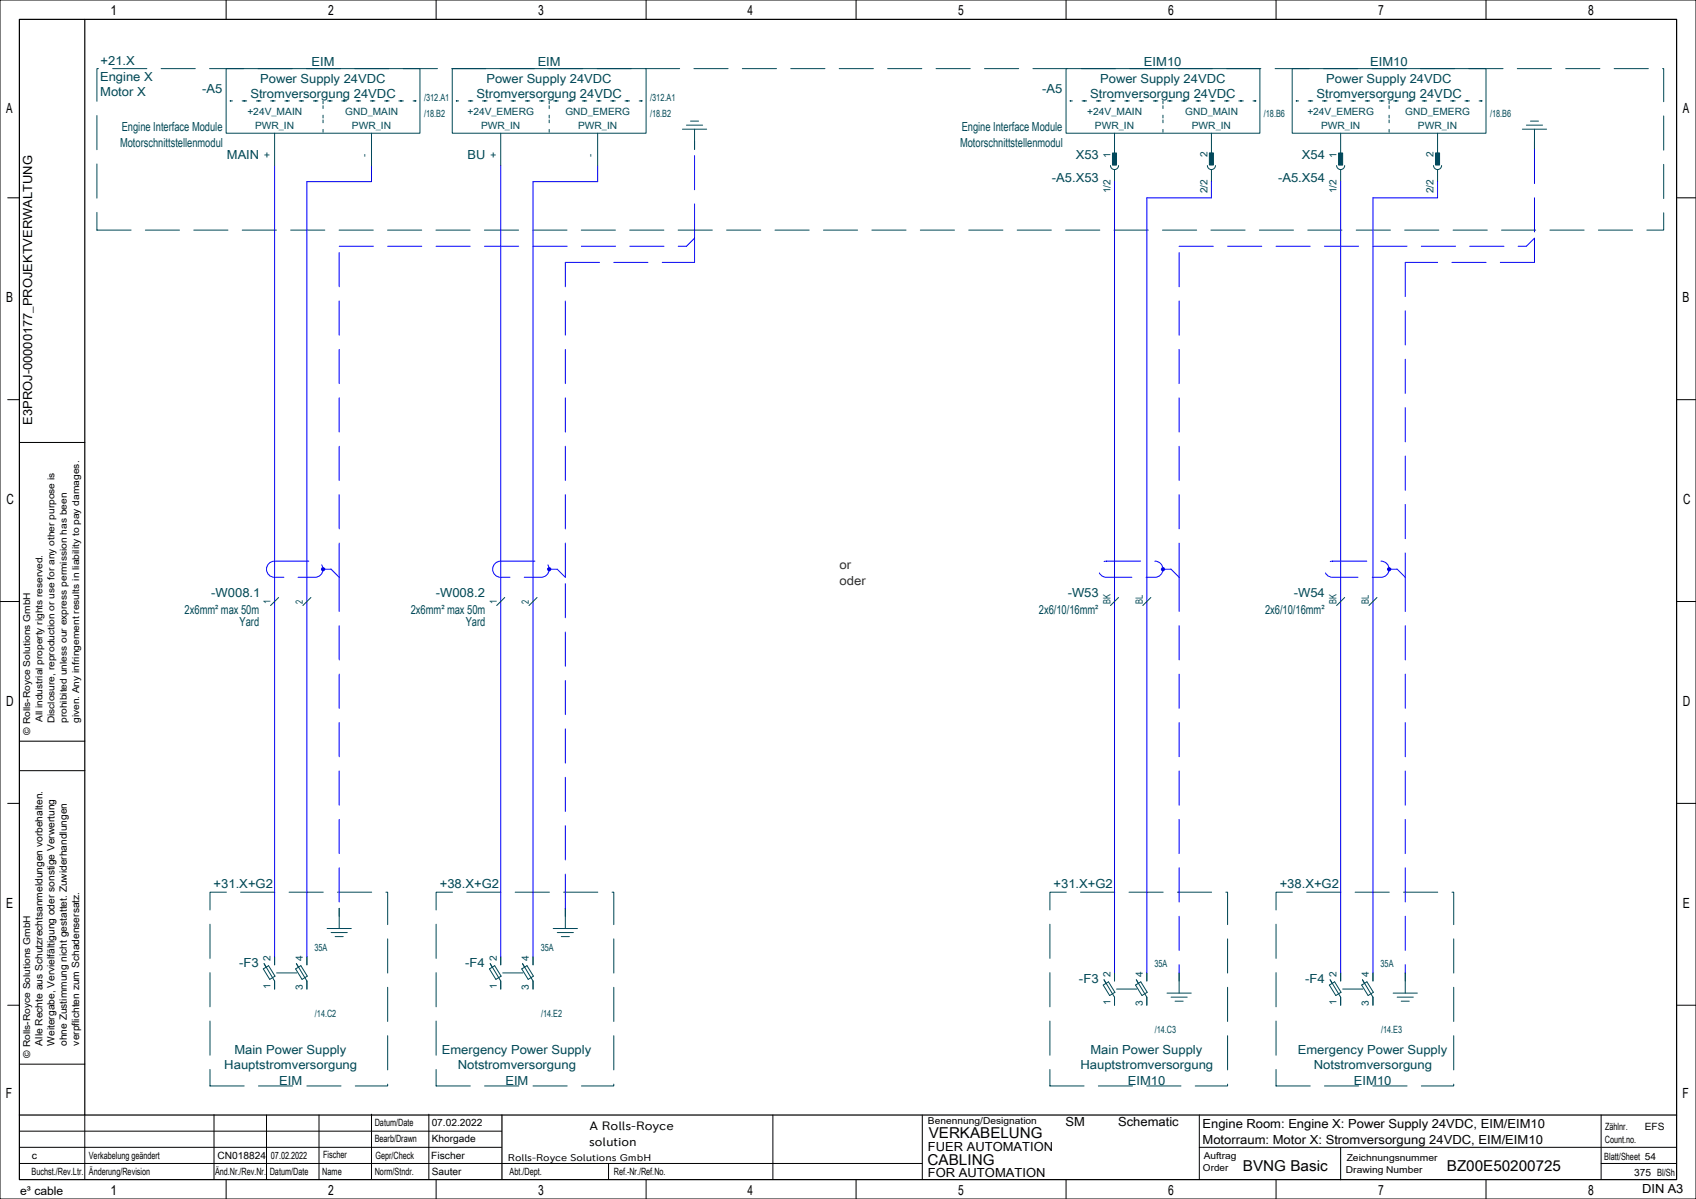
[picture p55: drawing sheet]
<svg xmlns="http://www.w3.org/2000/svg" width="420mm" height="297mm" viewBox="0 0 420 297" stroke-linecap="round" stroke-linejoin="round" font-family="sans-serif">
<defs><g id="words">
<g font-size="3.7">
<text x="230" y="282">VERKABELUNG</text>
<text x="229.7" y="288.5">CABLING</text>
<text x="307.8" y="290">BVNG Basic</text>
<text x="358.3" y="290">BZ00E50200725</text>
</g>
<g font-size="3.5">
<text x="27.3" y="3.8">1</text>
<text x="81.3" y="3.8">2</text>
<text x="133.3" y="3.8">3</text>
<text x="185.1" y="3.8">4</text>
<text x="237.3" y="3.8">5</text>
<text x="289.3" y="3.8">6</text>
<text x="341.3" y="3.8">7</text>
<text x="393.3" y="3.8">8</text>
<text x="1.5" y="28.1">A</text>
<text x="416.7" y="28.1">A</text>
<text x="1.5" y="74.9">B</text>
<text x="416.7" y="74.9">B</text>
<text x="1.6" y="124.9">C</text>
<text x="416.8" y="124.9">C</text>
<text x="1.5" y="174.9">D</text>
<text x="416.7" y="174.9">D</text>
<text x="1.5" y="224.9">E</text>
<text x="416.7" y="224.9">E</text>
<text x="1.5" y="271.9">F</text>
<text x="416.7" y="271.9">F</text>
<text x="27.3" y="296">1</text>
<text x="81.3" y="296">2</text>
<text x="133.3" y="296">3</text>
<text x="185.1" y="296">4</text>
<text x="237.3" y="296">5</text>
<text x="289.3" y="296">6</text>
<text x="341.3" y="296">7</text>
<text x="393.3" y="296">8</text>
</g>
<g font-size="3.1" fill="#004855">
<text x="24.9" y="16">+21.X</text>
<text x="77.2" y="16.2">EIM</text>
<text x="133.1" y="16.2">EIM</text>
<text x="283.3" y="16.2">EIM10</text>
<text x="339.3" y="16.2">EIM10</text>
<text x="24.8" y="20">Engine X</text>
<text x="24.8" y="23.9">Motor X</text>
<text x="50.1" y="23">-A5</text>
<text x="64.5" y="20.5">Power Supply 24VDC</text>
<text x="120.4" y="20.5">Power Supply 24VDC</text>
<text x="258.1" y="23">-A5</text>
<text x="272.4" y="20.5">Power Supply 24VDC</text>
<text x="328.4" y="20.5">Power Supply 24VDC</text>
<text x="62" y="24.4">Stromversorgung 24VDC</text>
<text x="118" y="24.4">Stromversorgung 24VDC</text>
<text x="270" y="24.4">Stromversorgung 24VDC</text>
<text x="326" y="24.4">Stromversorgung 24VDC</text>
<text x="30.2" y="32.5">Engine Interface Module</text>
<text x="238.2" y="32.5">Engine Interface Module</text>
<text x="29.7" y="36.4">Motorschnittstellenmodul</text>
<text x="56.2" y="39.5">MAIN</text>
<text x="115.8" y="39.5">BU</text>
<text x="237.7" y="36.4">Motorschnittstellenmodul</text>
<text x="266.4" y="39.5">X53</text>
<text x="322.4" y="39.5">X54</text>
<text x="260.5" y="45">-A5.X53</text>
<text x="316.5" y="45">-A5.X54</text>
<text x="52.3" y="148">-W008.1</text>
<text x="107.9" y="148">-W008.2</text>
<text x="264.4" y="148">-W53</text>
<text x="320.4" y="148">-W54</text>
<text x="45.7" y="152">2x6mm² max 50m</text>
<text x="59.3" y="155">Yard</text>
<text x="101.7" y="152">2x6mm² max 50m</text>
<text x="115.3" y="155">Yard</text>
<text x="257.3" y="152">2x6/10/16mm²</text>
<text x="313.3" y="152">2x6/10/16mm²</text>
<text x="52.9" y="220">+31.X+G2</text>
<text x="108.9" y="220">+38.X+G2</text>
<text x="260.9" y="220">+31.X+G2</text>
<text x="316.9" y="220">+38.X+G2</text>
<text x="59.2" y="239.5">-F3</text>
<text x="115.2" y="239.5">-F4</text>
<text x="267.2" y="243.5">-F3</text>
<text x="323.2" y="243.5">-F4</text>
<text x="58" y="261">Main Power Supply</text>
<text x="109.4" y="261">Emergency Power Supply</text>
<text x="270" y="261">Main Power Supply</text>
<text x="321.4" y="261">Emergency Power Supply</text>
<text x="55.6" y="264.9">Hauptstromversorgung</text>
<text x="69.2" y="268.7">EIM</text>
<text x="113.3" y="264.9">Notstromversorgung</text>
<text x="125.2" y="268.7">EIM</text>
<text x="267.5" y="264.9">Hauptstromversorgung</text>
<text x="279.3" y="268.7">EIM10</text>
<text x="325.4" y="264.9">Notstromversorgung</text>
<text x="335.3" y="268.7">EIM10</text>
</g>
<g font-size="3.1">
<text x="8" y="105.2" transform="rotate(-90 8 105.2)">E3PROJ-00000177_PROJEKTVERWALTUNG</text>
<text x="263.9" y="279">SM</text>
<text x="276.9" y="279">Schematic</text>
<text x="297.8" y="279.5">Engine Room: Engine X: Power Supply 24VDC, EIM/EIM10</text>
<text x="229.8" y="285">FUER AUTOMATION</text>
<text x="297.8" y="283.4">Motorraum: Motor X: Stromversorgung 24VDC, EIM/EIM10</text>
<text x="229.8" y="291.5">FOR AUTOMATION</text>
<text x="406.7" y="295.5">DIN A3</text>
</g>
<g font-size="3.1" fill="#6d2400">
<text x="207.9" y="141">or</text>
<text x="207.9" y="144.9">oder</text>
</g>
<g font-size="3">
<text x="146" y="280">A Rolls-Royce</text>
<text x="145.9" y="284">solution</text>
</g>
<text font-size="2.9" x="5" y="296">e³ cable</text>
<g font-size="2.5" fill="#004855">
<text x="61.2" y="28.5">+24V_MAIN</text>
<text x="85.5" y="28.5">GND_MAIN</text>
<text x="105" y="25">/312.A1</text>
<text x="105" y="29">/18.B2</text>
<text x="115.7" y="28.5">+24V_EMERG</text>
<text x="140" y="28.5">GND_EMERG</text>
<text x="161" y="25">/312.A1</text>
<text x="161" y="29">/18.B2</text>
<text x="269.2" y="28.5">+24V_MAIN</text>
<text x="293.5" y="28.5">GND_MAIN</text>
<text x="313" y="29">/18.B6</text>
<text x="323.8" y="28.5">+24V_EMERG</text>
<text x="348" y="28.5">GND_EMERG</text>
<text x="369" y="29">/18.B6</text>
<text x="63.2" y="32">PWR_IN</text>
<text x="87.1" y="32">PWR_IN</text>
<text x="119.1" y="32">PWR_IN</text>
<text x="143.2" y="32">PWR_IN</text>
<text x="271.1" y="32">PWR_IN</text>
<text x="295.2" y="32">PWR_IN</text>
<text x="327.1" y="32">PWR_IN</text>
<text x="351.2" y="32">PWR_IN</text>
<text x="67" y="39.1" transform="rotate(-90 67 39.1)">+</text>
<text x="91" y="39" transform="rotate(-90 91 39)">-</text>
<text x="123" y="39.1" transform="rotate(-90 123 39.1)">+</text>
<text x="147" y="39" transform="rotate(-90 147 39)">-</text>
<text x="275" y="39.2" transform="rotate(-90 275 39.2)">1</text>
<text x="299" y="39" transform="rotate(-90 299 39)">2</text>
<text x="331" y="39.2" transform="rotate(-90 331 39.2)">1</text>
<text x="355" y="39" transform="rotate(-90 355 39)">2</text>
<text x="275" y="47.9" transform="rotate(-90 275 47.9)">1/2</text>
<text x="299" y="47.9" transform="rotate(-90 299 47.9)">2/2</text>
<text x="331" y="47.9" transform="rotate(-90 331 47.9)">1/2</text>
<text x="355" y="47.9" transform="rotate(-90 355 47.9)">2/2</text>
<text x="67" y="149.7" transform="rotate(-90 67 149.7)">1</text>
<text x="75" y="149.5" transform="rotate(-90 75 149.5)">2</text>
<text x="123" y="149.7" transform="rotate(-90 123 149.7)">1</text>
<text x="131" y="149.5" transform="rotate(-90 131 149.5)">2</text>
<text x="275" y="149.7" transform="rotate(-90 275 149.7)">BK</text>
<text x="283" y="149.7" transform="rotate(-90 283 149.7)">BL</text>
<text x="331" y="149.7" transform="rotate(-90 331 149.7)">BK</text>
<text x="339" y="149.7" transform="rotate(-90 339 149.7)">BL</text>
<text x="67" y="238" transform="rotate(-90 67 238)">2</text>
<text x="75" y="238" transform="rotate(-90 75 238)">4</text>
<text x="77.9" y="235.5">35A</text>
<text x="123" y="238" transform="rotate(-90 123 238)">2</text>
<text x="131" y="238" transform="rotate(-90 131 238)">4</text>
<text x="133.9" y="235.5">35A</text>
<text x="285.9" y="239.5">35A</text>
<text x="341.9" y="239.5">35A</text>
<text x="67" y="245" transform="rotate(-90 67 245)">1</text>
<text x="75" y="245.3" transform="rotate(-90 75 245.3)">3</text>
<text x="123" y="245" transform="rotate(-90 123 245)">1</text>
<text x="131" y="245.3" transform="rotate(-90 131 245.3)">3</text>
<text x="275" y="242" transform="rotate(-90 275 242)">2</text>
<text x="283" y="242" transform="rotate(-90 283 242)">4</text>
<text x="331" y="242" transform="rotate(-90 331 242)">2</text>
<text x="339" y="242" transform="rotate(-90 339 242)">4</text>
<text x="275" y="249" transform="rotate(-90 275 249)">1</text>
<text x="283" y="249.3" transform="rotate(-90 283 249.3)">3</text>
<text x="331" y="249" transform="rotate(-90 331 249)">1</text>
<text x="339" y="249.3" transform="rotate(-90 339 249.3)">3</text>
<text x="78" y="252">/14.C2</text>
<text x="134" y="252">/14.E2</text>
<text x="286" y="256">/14.C3</text>
<text x="342" y="256">/14.E3</text>
</g>
<g font-size="2.5">
<text x="10.5" y="259" transform="rotate(-90 10.5 259)">Alle Rechte aus Schutzrechtsanmeldungen vorbehalten.</text>
<text x="13.5" y="259" transform="rotate(-90 13.5 259)">Weitergabe, Vervielfältigung oder sonstige Verwertung</text>
<text x="16.6" y="259.1" transform="rotate(-90 16.6 259.1)">ohne Zustimmung nicht gestattet. Zuwiderhandlungen</text>
<text x="19.6" y="259" transform="rotate(-90 19.6 259)">verpflichten zum Schadensersatz.</text>
<text x="92.8" y="279">Datum/Date</text>
<text x="106.9" y="279">07.02.2022</text>
<text x="397.5" y="280">Zählnr.</text>
<text x="407.3" y="280">EFS</text>
<text x="7.9" y="287">c</text>
<text x="22" y="287">Verkabelung geändert</text>
<text x="53.9" y="287">CN018824</text>
<text x="67.1" y="287">07.02.2022</text>
<text x="80" y="286.8">Fischer</text>
<text x="92.8" y="283">Bearb/Drawn</text>
<text x="93" y="287">Gepr/Check</text>
<text x="106.8" y="287">Fischer</text>
<text x="106.9" y="283">Khorgade</text>
<text x="397.3" y="287.3">Blatt/Sheet 54</text>
<text x="397.4" y="283">Count.no.</text>
<text x="7.8" y="291">Buchst./Rev.Ltr.</text>
<text x="22" y="291">Änderung/Revision</text>
<text x="53.3" y="291">Änd.Nr./Rev.Nr.</text>
<text x="66.8" y="291">Datum/Date</text>
<text x="79.8" y="291">Name</text>
<text x="92.8" y="291">Norm/Stndr.</text>
<text x="106.9" y="291">Sauter</text>
<text x="126.2" y="291">Abt./Dept.</text>
<text x="152" y="291">Ref.-Nr./Ref.No.</text>
<text x="404.7" y="291.2">375 Bl/Sh</text>
</g>
<text font-size="2.4" x="125.8" y="287.5">Rolls-Royce Solutions GmbH</text>
<g font-size="2.3">
<text x="10.5" y="178.9" transform="rotate(-90 10.5 178.9)">All industrial property rights reserved.</text>
<text x="13.5" y="179.2" transform="rotate(-90 13.5 179.2)">Disclosure, reproduction or use for any other purpose is</text>
<text x="16.6" y="179.1" transform="rotate(-90 16.6 179.1)">prohibited unless our express permission has been</text>
<text x="19.6" y="179.1" transform="rotate(-90 19.6 179.1)">given. Any infringement results in liability to pay damages.</text>
<text x="7.5" y="182" transform="rotate(-90 7.5 182)">© Rolls-Royce Solutions GmbH</text>
<text x="7.5" y="262" transform="rotate(-90 7.5 262)">© Rolls-Royce Solutions GmbH</text>
<text x="229.8" y="278.5">Benennung/Designation</text>
<text x="298.1" y="287">Auftrag</text>
<text x="333.5" y="287.5">Zeichnungsnummer</text>
<text x="297.9" y="290">Order</text>
<text x="333.3" y="290.5">Drawing Number</text>
</g>
</g></defs>
<g fill="none" stroke="#000" stroke-width=".25">
<path d="M0 0h420v297h-420zM56 0v4.8M108 0v4.8M160 0v4.8M212 0v4.8M264 0v4.8M316 0v4.8M368 0v4.8M1.9 49h2.9M415.2 49h4.8M1.9 99h2.9M415.2 99h4.8"/>
<path d="M4.8 109.6h16.2M0 149h4.8M415.2 149h4.7M1.9 199h2.9M4.8 190.9h16.2M4.8 183.6h16.2M415.2 199h4.8M1.9 249h2.9M415.2 249h4.8M4.8 263.6h16.2M21 276.2v16M53 276.1v16"/>
<path d="M66 276.2v16M79 276.2v16M92 276v16M106.2 276v16M191.4 276.2v16M228.4 276.2v16M297 276.2v16M396.5 276.2v15.8M4.8 284.2h119.4M4.8 288.2h223.6M4.8 280.2h119.4M56 292.2v4.8"/>
<path d="M108 292.2v4.8M150.7 288.2v4M160 292.2v4.8M212 292.2v4.8M264 292.2v4.8M297 284.2h118.2M316 292.2v4.8M332 284.3v8M368 292.2v4.8M396.5 288.2h18.7"/>
</g>
<path d="M4.8 4.8h410.4v287.4h-410.4zM21 4.8v271.4M4.8 276.2h410.4M124.3 276.2v15.9" fill="none" stroke="#000" stroke-width=".3"/>
<path d="M24 17h388v40h-388zM52 221h44v48h-44zM108 221h44v48h-44zM260 221h44v48h-44zM316 221h44v48h-44zM68.5 241h5M124.5 241h5M276.5 245h5M332.5 245h5" fill="none" stroke="#004855" stroke-width=".25" stroke-dasharray="8.5 3.5"/>
<g fill="none" stroke="#004855" stroke-width=".25">
<path d="M56 17h48v16h-48zM112 17h48v16h-48zM264 17h48v16h-48zM320 17h48v16h-48zM68 33v8M92 33v8M124 33v8M148 33v8M169 32h6M170 31h4M171 30h2M172 32v5"/>
<path d="M276 33v7M300 33v7M332 33v7M356 33v7M377 32h6M378 31h4M379 30h2M380 32v5M275 41a1 1 0 0 0 1 1 1 1 0 0 0 1-1M276 42v3M299 41a1 1 0 0 0 1 1 1 1 0 0 0 1-1M300 42v3"/>
<path d="M331 41a1 1 0 0 0 1 1 1 1 0 0 0 1-1M332 42v3M355 41a1 1 0 0 0 1 1 1 1 0 0 0 1-1M356 42v3M69 148l-2 2M77 148l-2 2M125 148l-2 2M133 148l-2 2M277 148l-2 2M285 148l-2 2M333 148l-2 2M341 148l-2 2"/>
<path d="M65.9 239.6l-.5-.9 2.6 4.3v2M68 237v2M73.9 239.6l-.5-.9 2.6 4.3v2M76 237v2M81 230h6M82 231h4M83 232h2M84 225v5M121.9 239.6l-.5-.9 2.6 4.3v2M124 237v2M129.9 239.6l-.5-.9 2.6 4.3v2M132 237v2"/>
<path d="M137 230h6M138 231h4M139 232h2M140 225v5M65.2 240l1.3-.8 1.6 2.6-1.3 .8zM73.2 240l1.3-.8 1.6 2.6-1.3 .8zM121.2 240l1.3-.8 1.6 2.6-1.3 .8zM129.2 240l1.3-.8 1.6 2.6-1.3 .8zM273.2 244l1.3-.8 1.6 2.6-1.3 .8zM273.9 243.6l-.5-.9 2.6 4.3v2M276 241v2M281.2 244l1.3-.8 1.6 2.6-1.3 .8z"/>
<path d="M281.9 243.6l-.5-.9 2.6 4.3v2M284 241v2M289 246h6M290 247h4M291 248h2M292 241v5M329.2 244l1.3-.8 1.6 2.6-1.3 .8zM329.9 243.6l-.5-.9 2.6 4.3v2M332 241v2M337.2 244l1.3-.8 1.6 2.6-1.3 .8zM337.9 243.6l-.5-.9 2.6 4.3v2M340 241v2"/>
<path d="M345 246h6M346 247h4M347 248h2M348 241v5"/>
</g>
<path d="M68 41v196M92 41v4h-16v192M124 41v196M148 41v4h-16v192M276 45v196M300 45v4h-16v192M332 45v196M356 45v4h-16v192" fill="none" stroke="#00f" stroke-width=".25"/>
<g fill="none" stroke="#00f" stroke-width=".25" stroke-dasharray="8.5 3.5">
<path d="M380 37v22M172 59v-22M380 59v6M84 61h86M140 65h32M170 61l2-2M172 65v-6M292 61h86M348 65v78M378 61l2-2M380 65h-32M68 139h10a2 2 0 0 1 2 2 2 2 0 0 1-2 2h-10a2 2 0 0 1-2-2 2 2 0 0 1 2-2"/>
<path d="M124 139h10a2 2 0 0 1 2 2 2 2 0 0 1-2 2h-10a2 2 0 0 1-2-2 2 2 0 0 1 2-2M274 139h12a2 2 0 0 1 2 2 2 2 0 0 1-2 2h-12a2 2 0 0 1-2-2 2 2 0 0 1 2-2M330 139h12a2 2 0 0 1 2 2 2 2 0 0 1-2 2h-12a2 2 0 0 1-2-2 2 2 0 0 1 2-2M80 141h2M82 141l2 2M84 143v82M84 143v-82M136 141h2M138 141l2 2M140 143v-78M288 141h2M290 141l2 2"/>
<path d="M292 143v98M292 143v-82M344 141h2M346 141l2 2M348 143v98M140 225v-82"/>
</g>
<g fill="#00f" stroke="#00f" stroke-width=".25">
<circle cx="80" cy="141" r=".4"/>
<circle cx="136" cy="141" r=".4"/>
<circle cx="288" cy="141" r=".4"/>
<circle cx="344" cy="141" r=".4"/>
</g>
<path d="M57 25h46zM80 25v8zM113 25h46zM136 25v8zM265 25h46zM288 25v8zM321 25h46zM344 25v8z" fill="none" stroke="#004855" stroke-width=".25" stroke-dasharray=".7 2.8"/>
<g fill="#004855" stroke="#004855" stroke-width=".25">
<path d="M275.5 37.9h1v3h-1z" fill-rule="evenodd"/>
<path d="M299.5 37.9h1v3h-1z" fill-rule="evenodd"/>
<path d="M331.5 37.9h1v3h-1z" fill-rule="evenodd"/>
<path d="M355.5 37.9h1v3h-1z" fill-rule="evenodd"/>
</g>
<use href="#words"/>
</svg>
